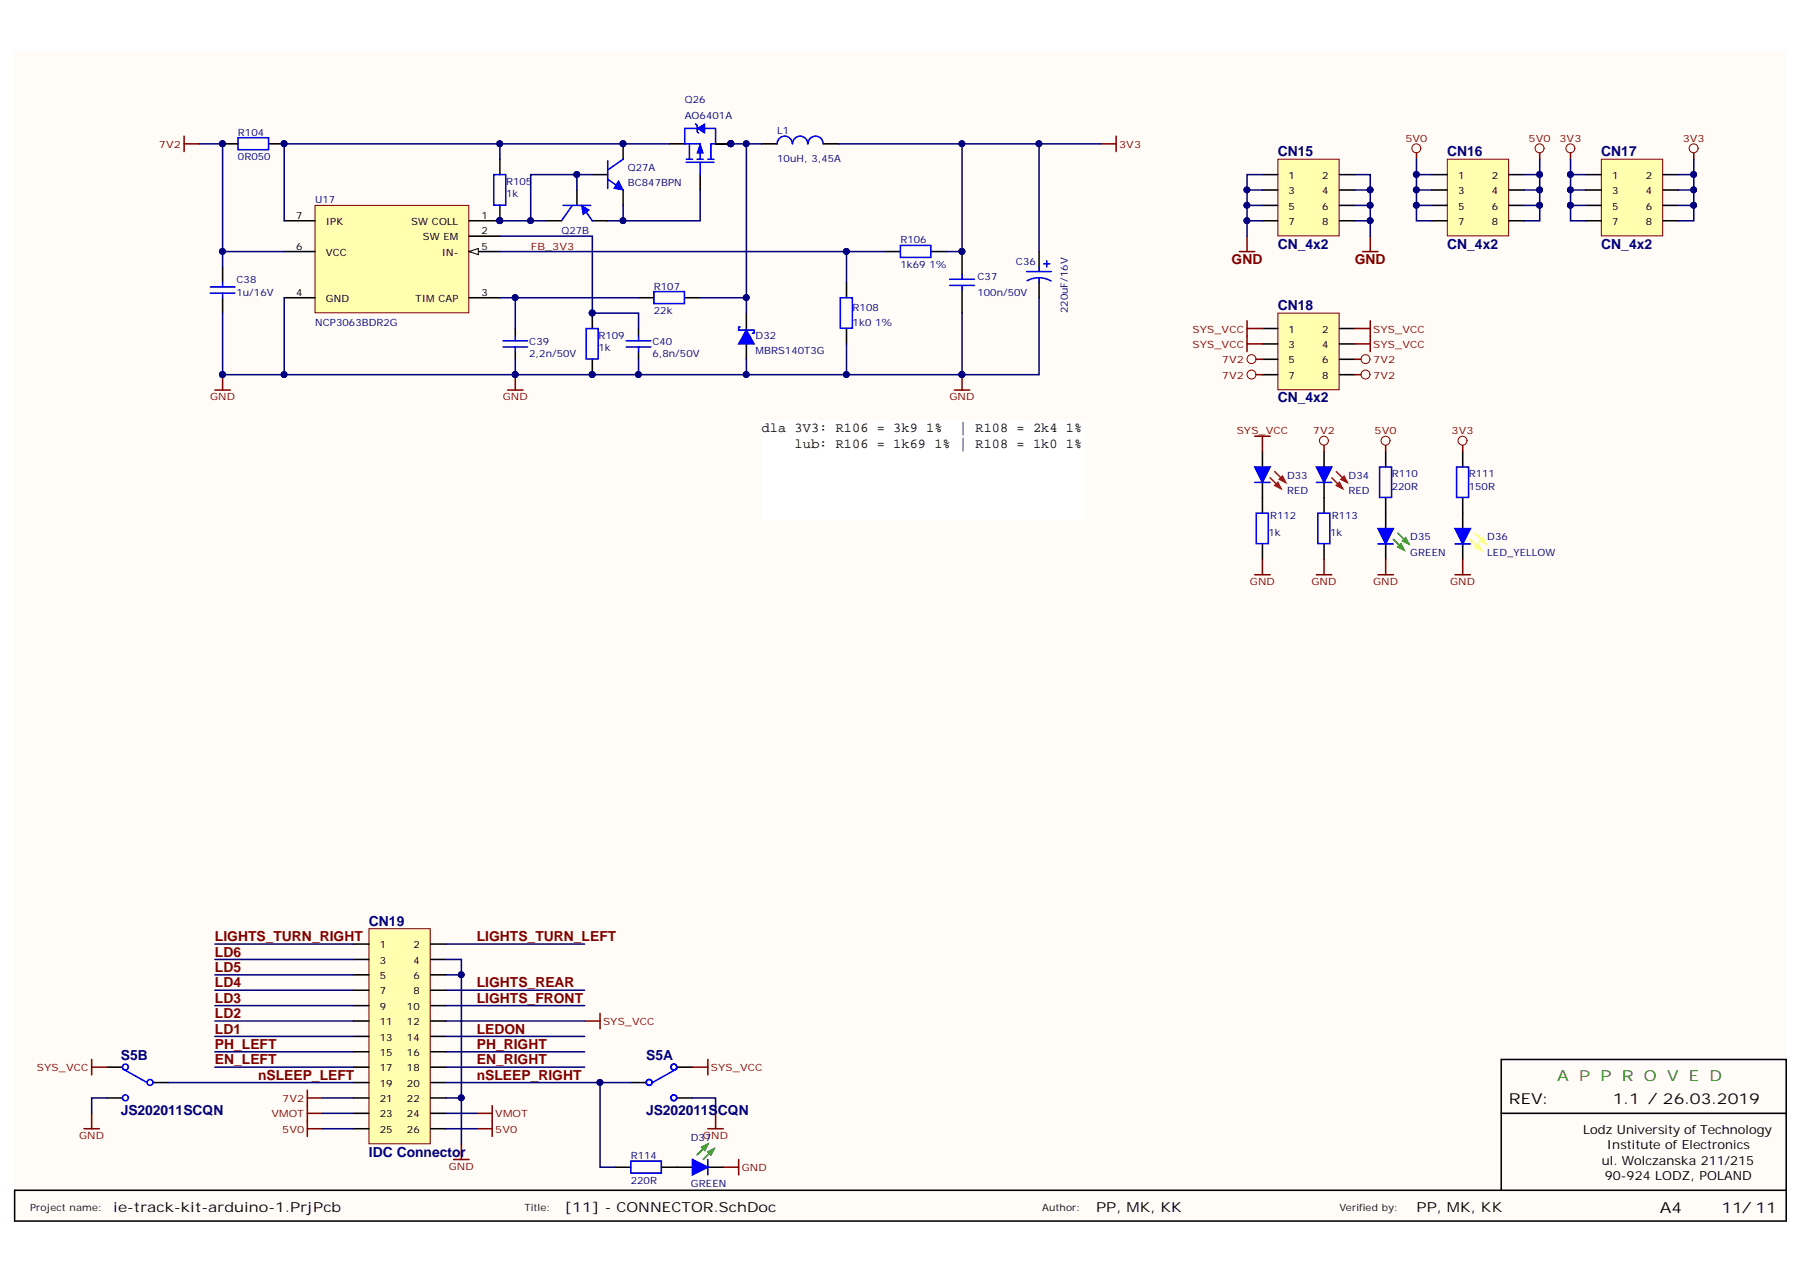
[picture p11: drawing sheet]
<svg xmlns="http://www.w3.org/2000/svg" width="297mm" height="210mm" viewBox="0 0 297 210" stroke-linecap="round" stroke-linejoin="round" font-family="sans-serif">
<defs><g id="words">
<text font-size="2.5" fill="#38761d" x="256.5" y="178.1">A P P R O V E D</text>
<g font-size="2.5">
<text x="248.6" y="181.9">REV:</text>
<text x="265.7" y="181.9">1.1 / 26.03.2019</text>
<text x="273.5" y="199.8">A4</text>
<text x="283.6" y="199.8">11/ 11</text>
</g>
<g font-size="2.3" fill="#000080">
<text x="210.5" y="25.7">CN15</text>
<text x="238.4" y="25.7">CN16</text>
<text x="263.8" y="25.7">CN17</text>
<text x="210.5" y="40.9">CN_4x2</text>
<text x="238.4" y="40.9">CN_4x2</text>
<text x="263.8" y="40.9">CN_4x2</text>
<text x="210.5" y="51.1">CN18</text>
<text x="210.5" y="66.3">CN_4x2</text>
<text x="60.8" y="152.5">CN19</text>
<text x="19.9" y="174.6">S5B</text>
<text x="106.5" y="174.6">S5A</text>
<text x="19.9" y="183.7">JS202011SCQN</text>
<text x="106.5" y="183.7">JS202011SCQN</text>
<text x="60.8" y="190.6">IDC Connector</text>
</g>
<g font-size="2.3" fill="#800000">
<text x="202.9" y="43.5">GND</text>
<text x="223.2" y="43.5">GND</text>
<text x="35.4" y="155.1">LIGHTS_TURN_RIGHT</text>
<text x="78.5" y="155.1">LIGHTS_TURN_LEFT</text>
<text x="35.4" y="157.6">LD6</text>
<text x="35.4" y="160.2">LD5</text>
<text x="35.4" y="162.7">LD4</text>
<text x="35.4" y="165.2">LD3</text>
<text x="35.4" y="167.8">LD2</text>
<text x="78.5" y="162.7">LIGHTS_REAR</text>
<text x="78.5" y="165.2">LIGHTS_FRONT</text>
<text x="35.4" y="170.3">LD1</text>
<text x="35.4" y="172.8">PH_LEFT</text>
<text x="78.5" y="170.3">LEDON</text>
<text x="78.5" y="172.8">PH_RIGHT</text>
<text x="35.4" y="175.4">EN_LEFT</text>
<text x="42.5" y="177.9">nSLEEP_LEFT</text>
<text x="78.5" y="175.4">EN_RIGHT</text>
<text x="78.5" y="177.9">nSLEEP_RIGHT</text>
</g>
<g font-size="2.3">
<text x="18.7" y="199.7">ie-track-kit-arduino-1.PrjPcb</text>
<text x="93" y="199.7">[11] - CONNECTOR.SchDoc</text>
<text x="180.6" y="199.7">PP, MK, KK</text>
<text x="233.4" y="199.7">PP, MK, KK</text>
</g>
<g font-size="2.2">
<text x="125.5" y="71.2">dla 3V3: R106 = 3k9 1%</text>
<text x="158" y="71.2">| R108 = 2k4 1%</text>
<text x="130.9" y="73.7">lub: R106 = 1k69 1% | R108 = 1k0 1%</text>
</g>
<g font-size="2.1">
<text x="260.8" y="186.8">Lodz University of Technology</text>
<text x="263.9" y="191.9">ul. Wolczanska 211/215</text>
<text x="264.7" y="189.4">Institute of Electronics</text>
<text x="264.4" y="194.4">90-924 LODZ, POLAND</text>
</g>
<text font-size="1.7" fill="#000080" x="175.9" y="51.6" transform="rotate(-90 175.9 51.6)">220uF/16V</text>
<g font-size="1.6" fill="#000080">
<text x="112.8" y="17">Q26</text>
<text x="39.2" y="22.4">R104</text>
<text x="112.8" y="19.6">AO6401A</text>
<text x="128" y="22.1">L1</text>
<text x="39.2" y="26.4">0R050</text>
<text x="103.4" y="28.2">Q27A</text>
<text x="128" y="26.7">10uH, 3,45A</text>
<text x="51.9" y="33.5">U17</text>
<text x="83.4" y="32.5">1k</text>
<text x="83.4" y="30.5">R105</text>
<text x="103.4" y="30.7">BC847BPN</text>
<text x="92.5" y="38.6">Q27B</text>
<text x="148.3" y="40.1">R106</text>
<text x="39" y="46.7">C38</text>
<text x="107.7" y="47.7">R107</text>
<text x="148.3" y="44.2">1k69 1%</text>
<text x="161" y="46.2">C37</text>
<text x="167.4" y="43.7">C36</text>
<text x="39" y="48.7">1u/16V</text>
<text x="51.9" y="53.8">NCP3063BDR2G</text>
<text x="107.7" y="51.8">22k</text>
<text x="140.5" y="53.8">1k0 1%</text>
<text x="140.5" y="51.3">R108</text>
<text x="161" y="48.7">100n/50V</text>
<text x="87.2" y="58.9">2,2n/50V</text>
<text x="87.2" y="56.8">C39</text>
<text x="98.6" y="57.8">1k</text>
<text x="98.6" y="55.8">R109</text>
<text x="107.5" y="58.9">6,8n/50V</text>
<text x="107.5" y="56.8">C40</text>
<text x="124.5" y="55.8">D32</text>
<text x="124.5" y="58.4">MBRS140T3G</text>
<text x="212" y="78.9">D33</text>
<text x="212" y="81.4">RED</text>
<text x="222.2" y="78.9">D34</text>
<text x="222.2" y="81.4">RED</text>
<text x="229.3" y="80.7">220R</text>
<text x="229.3" y="78.6">R110</text>
<text x="242" y="80.7">150R</text>
<text x="242" y="78.6">R111</text>
<text x="209" y="88.3">1k</text>
<text x="209.2" y="85.5">R112</text>
<text x="219.1" y="88.3">1k</text>
<text x="219.4" y="85.5">R113</text>
<text x="232.3" y="89">D35</text>
<text x="245" y="89">D36</text>
<text x="232.3" y="91.6">GREEN</text>
<text x="245" y="91.6">LED_YELLOW</text>
<text x="103.9" y="191">R114</text>
<text x="113.8" y="187.9">D37</text>
<text x="103.9" y="195">220R</text>
<text x="113.8" y="195.5">GREEN</text>
</g>
<g font-size="1.6" fill="#800000">
<text x="231.5" y="23.4">5V0</text>
<text x="251.8" y="23.4">5V0</text>
<text x="256.9" y="23.4">3V3</text>
<text x="277.2" y="23.4">3V3</text>
<text x="26.2" y="24.4">7V2</text>
<text x="184.4" y="24.4">3V3</text>
<text x="87.4" y="41.1">FB_3V3</text>
<text x="196.5" y="54.8">SYS_VCC</text>
<text x="196.5" y="57.3">SYS_VCC</text>
<text x="201.3" y="59.9">7V2</text>
<text x="226.2" y="54.8">SYS_VCC</text>
<text x="226.2" y="57.3">SYS_VCC</text>
<text x="226.2" y="59.9">7V2</text>
<text x="34.6" y="66">GND</text>
<text x="82.8" y="66">GND</text>
<text x="156.4" y="66">GND</text>
<text x="201.3" y="62.4">7V2</text>
<text x="226.2" y="62.4">7V2</text>
<text x="203.7" y="71.5">SYS_VCC</text>
<text x="216.3" y="71.5">7V2</text>
<text x="226.5" y="71.5">5V0</text>
<text x="239.1" y="71.5">3V3</text>
<text x="205.9" y="96.4">GND</text>
<text x="216.1" y="96.4">GND</text>
<text x="226.2" y="96.4">GND</text>
<text x="238.9" y="96.4">GND</text>
<text x="99.4" y="168.9">SYS_VCC</text>
<text x="6.1" y="176.5">SYS_VCC</text>
<text x="117.1" y="176.5">SYS_VCC</text>
<text x="44.7" y="184.1">VMOT</text>
<text x="46.5" y="181.6">7V2</text>
<text x="81.6" y="184.1">VMOT</text>
<text x="13" y="187.7">GND</text>
<text x="46.5" y="186.6">5V0</text>
<text x="81.6" y="186.6">5V0</text>
<text x="115.8" y="187.7">GND</text>
<text x="73.9" y="192.7">GND</text>
<text x="122.2" y="193">GND</text>
</g>
<g font-size="1.6">
<text x="212.3" y="29.5">1</text>
<text x="217.8" y="29.5">2</text>
<text x="240.2" y="29.5">1</text>
<text x="245.7" y="29.5">2</text>
<text x="265.6" y="29.5">1</text>
<text x="271.1" y="29.5">2</text>
<text x="212.3" y="32">3</text>
<text x="212.3" y="34.5">5</text>
<text x="217.8" y="32">4</text>
<text x="217.8" y="34.5">6</text>
<text x="240.2" y="32">3</text>
<text x="240.2" y="34.5">5</text>
<text x="245.7" y="32">4</text>
<text x="245.7" y="34.5">6</text>
<text x="265.6" y="32">3</text>
<text x="265.6" y="34.5">5</text>
<text x="271.1" y="32">4</text>
<text x="271.1" y="34.5">6</text>
<text x="48.8" y="41.1">6</text>
<text x="48.8" y="36">7</text>
<text x="53.7" y="37.1">IPK</text>
<text x="67.8" y="37.1">SW COLL</text>
<text x="69.7" y="39.6">SW EM</text>
<text x="79.3" y="36">1</text>
<text x="79.3" y="38.6">2</text>
<text x="79.3" y="41.1">5</text>
<text x="212.3" y="37.1">7</text>
<text x="217.8" y="37.1">8</text>
<text x="240.2" y="37.1">7</text>
<text x="245.7" y="37.1">8</text>
<text x="265.6" y="37.1">7</text>
<text x="271.1" y="37.1">8</text>
<text x="53.7" y="42.1">VCC</text>
<text x="72.8" y="42.1">IN-</text>
<text x="48.8" y="48.7">4</text>
<text x="53.7" y="49.7">GND</text>
<text x="68.5" y="49.7">TIM CAP</text>
<text x="79.3" y="48.7">3</text>
<text x="212.3" y="54.8">1</text>
<text x="212.3" y="57.3">3</text>
<text x="212.3" y="59.9">5</text>
<text x="217.8" y="54.8">2</text>
<text x="217.8" y="57.3">4</text>
<text x="217.8" y="59.9">6</text>
<text x="212.3" y="62.4">7</text>
<text x="217.8" y="62.4">8</text>
<text x="62.6" y="156.2">1</text>
<text x="62.6" y="158.8">3</text>
<text x="62.6" y="161.3">5</text>
<text x="68.1" y="156.2">2</text>
<text x="68.1" y="158.8">4</text>
<text x="68.1" y="161.3">6</text>
<text x="62.6" y="163.8">7</text>
<text x="62.6" y="166.4">9</text>
<text x="67" y="166.4">10</text>
<text x="68.1" y="163.8">8</text>
<text x="62.6" y="168.9">11</text>
<text x="62.6" y="171.4">13</text>
<text x="62.6" y="174">15</text>
<text x="67" y="168.9">12</text>
<text x="67" y="171.4">14</text>
<text x="67" y="174">16</text>
<text x="62.6" y="176.5">17</text>
<text x="62.6" y="179">19</text>
<text x="67" y="176.5">18</text>
<text x="67" y="179">20</text>
<text x="62.6" y="181.6">21</text>
<text x="62.6" y="184.1">23</text>
<text x="67" y="181.6">22</text>
<text x="67" y="184.1">24</text>
<text x="62.6" y="186.6">25</text>
<text x="67" y="186.6">26</text>
</g>
<g font-size="1.6" fill="#101010">
<text x="4.9" y="199.4">Project name:</text>
<text x="86.4" y="199.4">Title:</text>
<text x="171.7" y="199.4">Author:</text>
<text x="220.7" y="199.4">Verified by:</text>
</g>
</g></defs>
<path d="M2.4 8.5h291.8v192.6h-291.8z" fill="#fffcf8"/>
<path d="M247.3 196.1v-12.7h47v17.8h-291.9v-5.1h291.9M247.3 183.4v-8.8h47v8.8" fill="none" stroke="#000" stroke-width=".25"/>
<path d="M50.6 179.6v2.6M50.6 184.7v2.5M50.6 186h2.6M50.6 180.9h2.6M74.7 191h2.6M76 188.5v2.5M78.5 183.4h2.6M78.5 186h2.6M81.1 182.2v5" fill="none" stroke="#800000" stroke-width=".25"/>
<path d="M60.8 153h10.1v35.5h-10.1z" fill="#ffffb0" stroke="#800000" stroke-width=".16"/>
<g fill="none" stroke="#000" stroke-width=".25">
<path d="M58.2 155.5h2.6M58.2 158.1h2.6M70.9 155.5h2.6M70.9 158.1h2.6M58.2 160.6h2.6M58.2 163.1h2.6M58.2 165.7h2.6M58.2 168.2h2.6M58.2 170.8h2.6M58.2 173.3h2.6M58.2 175.8h2.6M58.2 178.4h2.6"/>
<path d="M70.9 160.6h2.6M70.9 163.1h2.6M70.9 165.7h2.6M70.9 168.2h2.6M70.9 170.8h2.6M70.9 173.3h2.6M70.9 175.8h2.6M70.9 178.4h2.6M58.2 180.9h2.6M58.2 183.4h2.6M58.2 186h2.6M70.9 180.9h2.6"/>
<path d="M70.9 183.4h2.6M70.9 186h2.6"/>
</g>
<path d="M279 25.2v1M96.3 168.2h2.6M98.9 167v2.5" fill="none" stroke="#800000" stroke-width=".25"/>
<circle cx="279" cy="24.4" r=".74" fill="none" stroke="#800000" stroke-width=".16"/>
<path d="M263.8 26.2h10.1v12.7h-10.1z" fill="#ffffb0" stroke="#800000" stroke-width=".16"/>
<path d="M261.3 28.8h2.5M261.3 31.3h2.5M261.3 33.8h2.5M261.3 36.4h2.5M274 28.8h2.5M274 31.3h2.5M274 33.8h2.5M274 36.4h2.5" fill="none" stroke="#000" stroke-width=".25"/>
<path d="M210.5 26.2h10.1v12.7h-10.1z" fill="#ffffb0" stroke="#800000" stroke-width=".16"/>
<g fill="none" stroke="#000" stroke-width=".25">
<path d="M208 28.8h2.5M208 31.3h2.5M208 33.8h2.5M208 36.4h2.5M220.7 28.8h2.5M220.7 31.3h2.5M220.7 33.8h2.5M220.7 36.4h2.5M36.7 44v2.5M36.7 49.1v2.5M139.5 46.5v2.6M139.5 54.1v2.6"/>
<path d="M145.8 41.4h2.5M153.4 41.4h2.6M17.6 175.8h2.6M25.3 178.4h2.5M103.9 178.4h2.6M111.5 175.8h2.6M17.6 180.9h2.6M111.5 180.9h2.6"/>
</g>
<g fill="none" stroke="#00f" stroke-width=".25">
<path d="M34.6 47.3h4.1M34.6 48.3h4.1M36.7 46.5v.8M36.7 48.3v.8M138.4 49.1h2v5h-2zM148.3 40.4h5.1v2h-5.1zM20.2 176.1l4 2.3M111.5 176.1l-4 2.3"/>
<circle cx="20.7" cy="175.8" r=".48"/>
<circle cx="24.7" cy="178.3" r=".48"/>
<circle cx="106.9" cy="178.3" r=".48"/>
<circle cx="111" cy="175.8" r=".48"/>
<circle cx="20.7" cy="180.9" r=".48"/>
<circle cx="111" cy="180.9" r=".48"/>
</g>
<path d="M15.1 174.6v2.5M15.1 175.8h2.5M13.8 186h2.6M15.1 183.4v2.6M50.6 182.2v2.5M50.6 183.4h2.6M116.6 186h2.6M117.9 183.4v2.6" fill="none" stroke="#800000" stroke-width=".25"/>
<path d="M51.9 33.8h25.3v17.7h-25.3z" fill="#ffffb0" stroke="#800000" stroke-width=".16"/>
<path d="M77.3 36.4h5.1M77.3 38.9h5.1M46.8 49.1h5.1M77.3 49.1h5.1M77.3 41.4h5.1" fill="none" stroke="#000" stroke-width=".25"/>
<circle cx="82.3" cy="36.4" r=".48" fill="#000080" stroke="#000080" stroke-width=".16"/>
<path d="M77.3 41.4l1.5-.5v1.1z" fill="#fffcf8"/>
<path d="M77.3 41.4l1.5-.5v1.1z" fill="none" stroke="#000" stroke-width=".16"/>
<g fill="none" stroke="#000" stroke-width=".25">
<path d="M36.7 23.7h2.5M44.3 23.7h2.5M46.8 36.4h5.1M82.4 26.2v2.6M82.4 33.8v2.6M110.3 23.7h2.5M115.3 28.8v2.5M117.9 23.7h2.5M46.8 41.4h5.1M158.5 41.4v3.9M158.5 47.8v3.8M171.2 41.4v2.6"/>
<path d="M171.2 46.5v2.6"/>
</g>
<g fill="#000080" stroke="#000080" stroke-width=".16">
<circle cx="82.3" cy="36.4" r=".48"/>
<circle cx="46.8" cy="23.7" r=".48"/>
<circle cx="36.6" cy="23.7" r=".48"/>
<circle cx="158.5" cy="41.4" r=".48"/>
<circle cx="36.6" cy="61.7" r=".48"/>
<circle cx="158.5" cy="61.7" r=".48"/>
<circle cx="120.4" cy="23.7" r=".48"/>
</g>
<g fill="none" stroke="#00f" stroke-width=".25">
<path d="M39.2 22.7h5v2h-5zM81.3 28.8h2v5h-2zM112.8 23.7h2.5v2.5M113.1 26.7h4.5M113.1 26.2h1M113.6 23.7v2.5M114.8 26.2h1.1M115.3 26.7v2.1M116.6 26.2h1M117.1 23.7v2.5M156.5 46h4M156.5 47h4"/>
<path d="M158.5 45.3v.7M158.5 47v.8M169.2 44.7h4M171.2 45.8h.8l1.2 .5M171.2 45.8h-.8l-1.2 .5M171.2 44v.7M171.2 45.8v.7M171.9 43.5h1.1M172.5 43v1"/>
</g>
<path d="M35.4 64.3h2.5M36.7 61.7v2.6M157.2 64.3h2.6M158.5 61.7v2.6" fill="none" stroke="#800000" stroke-width=".25"/>
<path d="M115.3 23.7l.6 1.5h-1.1z" fill="#00f"/>
<path d="M115.3 23.7l.6 1.5h-1.1z" fill="none" stroke="#00f" stroke-width=".16"/>
<path d="M112.8 21.2v2.5M117.1 23.7h.8" fill="none" stroke="#00f" stroke-width=".25"/>
<path d="M114.8 21.2l1.3-.8v1.5z" fill="#00f"/>
<path d="M114.8 21.2l1.3-.8v1.5z" fill="none" stroke="#00f" stroke-width=".16"/>
<g fill="none" stroke="#00f" stroke-width=".25">
<path d="M112.8 21.2h2M114.6 20.4l.2 .3v1l.3 .2M116.1 21.2h1.8v2.5M82.9 56.2h4M82.9 57.2h4M84.9 55.4v.8M84.9 57.2v.7M96.6 54.1h1.9v5h-1.9zM103.2 56.2h4M103.2 57.2h4M105.2 55.4v.8M105.2 57.2v.7"/>
<path d="M107.7 48h5.1v2h-5.1z"/>
</g>
<path d="M117.9 23.7h2.5M84.9 54.1v1.3M84.9 57.9v1.3M97.6 51.6v2.5M97.6 59.2v2.5M105.2 54.1v1.3M105.2 57.9v1.3M105.2 49.1h2.5M112.8 49.1h2.5M123 51.6v2.8M123 56.7v2.5" fill="none" stroke="#000" stroke-width=".25"/>
<g fill="#000080" stroke="#000080" stroke-width=".16">
<circle cx="120.4" cy="23.7" r=".48"/>
<circle cx="97.6" cy="61.7" r=".48"/>
<circle cx="97.6" cy="51.6" r=".48"/>
</g>
<path d="M123 54.4l1.2 2.3h-2.5z" fill="#00f"/>
<path d="M100.1 26.5v4.6M100.1 29.5l2.6 1.8M102.7 26.2l-2.6 1.8M121.9 53.9h-.2v.5h2.5v.5h-.2M123 54.4l1.2 2.3h-2.5z" fill="none" stroke="#00f" stroke-width=".25"/>
<path d="M83.6 64.3h2.6M84.9 61.7v2.6" fill="none" stroke="#800000" stroke-width=".25"/>
<g fill="#000080" stroke="#000080" stroke-width=".16">
<circle cx="84.9" cy="61.7" r=".48"/>
<circle cx="102.6" cy="23.7" r=".48"/>
</g>
<path d="M97.6 28.8h2.5M102.7 23.7v2.5M102.7 31.3v2.5" fill="none" stroke="#000" stroke-width=".25"/>
<path d="M101.9 29.8l.8 1.5-1.6-.2z" fill="#00f"/>
<path d="M101.9 29.8l.8 1.5-1.6-.2z" fill="none" stroke="#00f" stroke-width=".16"/>
<circle cx="102.6" cy="23.7" r=".48" fill="#000080" stroke="#000080" stroke-width=".16"/>
<path d="M90 36.4h2.5M95 31.3v2.5M97.6 36.4h2.5" fill="none" stroke="#000" stroke-width=".25"/>
<path d="M92.8 33.8h4.5M94.3 33.8l-1.8 2.6M95.8 33.8l1.8 2.6" fill="none" stroke="#00f" stroke-width=".25"/>
<path d="M95.8 33.8l1.3 .8-1 .8z" fill="#00f"/>
<path d="M95.8 33.8l1.3 .8-1 .8z" fill="none" stroke="#00f" stroke-width=".16"/>
<path d="M125.5 23.7h2.5M135.7 23.7h2.5" fill="none" stroke="#000" stroke-width=".25"/>
<path d="M130.5 23.7a1.24 1.24 0 0 0-1.2-1.3 1.24 1.24 0 0 0-1.3 1.3M133.1 23.7a1.24 1.24 0 0 0-1.3-1.3 1.24 1.24 0 0 0-1.2 1.3M135.6 23.7a1.24 1.24 0 0 0-1.2-1.3 1.24 1.24 0 0 0-1.3 1.3" fill="none" stroke="#00f" stroke-width=".25"/>
<path d="M30.3 22.4v2.6M30.3 23.7h2.6M181.3 23.7h2.6M183.9 22.4v2.6M205.4 38.9v2.5M225.7 38.9v2.5M204.2 41.4h2.5M224.5 41.4h2.5M114.1 175.8h2.5M116.6 174.6v2.5" fill="none" stroke="#800000" stroke-width=".25"/>
<path d="M238.4 26.2h10.1v12.7h-10.1z" fill="#ffffb0" stroke="#800000" stroke-width=".16"/>
<path d="M235.9 28.8h2.5M235.9 31.3h2.5M235.9 33.8h2.5M235.9 36.4h2.5M248.6 28.8h2.5M248.6 31.3h2.5M248.6 33.8h2.5M248.6 36.4h2.5" fill="none" stroke="#000" stroke-width=".25"/>
<g fill="none" stroke="#800000" stroke-width=".16">
<circle cx="233.3" cy="24.4" r=".74"/>
<circle cx="253.6" cy="24.4" r=".74"/>
</g>
<path d="M233.4 25.2v1M253.7 25.2v1" fill="none" stroke="#800000" stroke-width=".25"/>
<path d="M210.5 51.6h10.1v12.6h-10.1z" fill="#ffffb0" stroke="#800000" stroke-width=".16"/>
<g fill="none" stroke="#000" stroke-width=".25">
<path d="M208 54.1h2.5M208 56.7h2.5M208 59.2h2.5M220.7 54.1h2.5M220.7 56.7h2.5M220.7 59.2h2.5M208 61.7h2.5M220.7 61.7h2.5M228.3 74.4v2.5M241 74.4v2.5M228.3 82v2.6M241 82v5.1"/>
<path d="M241 89.6v2.6"/>
</g>
<g fill="none" stroke="#800000" stroke-width=".16">
<circle cx="258.7" cy="24.4" r=".74"/>
<circle cx="206.2" cy="59.2" r=".74"/>
<circle cx="225" cy="59.2" r=".74"/>
<circle cx="206.2" cy="61.7" r=".74"/>
<circle cx="225" cy="61.7" r=".74"/>
</g>
<path d="M258.7 25.2v1M205.4 52.9v5M205.4 54.1h2.6M205.4 56.7h2.6M207 59.2h1M223.2 54.1h2.5M223.2 56.7h2.5M223.2 59.2h1M225.7 52.9v5M207 61.7h1M223.2 61.7h1" fill="none" stroke="#800000" stroke-width=".25"/>
<path d="M227.3 76.9h2v5.1h-2zM240 76.9h1.9v5.1h-1.9z" fill="none" stroke="#00f" stroke-width=".25"/>
<path d="M239.7 87.1h2.5l-1.2 2.5z" fill="#00f"/>
<path d="M239.7 87.1h2.5l-1.2 2.5z" fill="none" stroke="#00f" stroke-width=".25"/>
<path d="M242.2 88.9l1.8 1.7M243 87.8l1.8 1.8" fill="none" stroke="#ff0" stroke-width=".25"/>
<path d="M243 90.1l.5-.5 .5 1z" fill="#ff0"/>
<path d="M243 90.1l.5-.5 .5 1z" fill="none" stroke="#ff0" stroke-width=".25"/>
<path d="M243.8 89.1l.5-.5 .5 1z" fill="#ff0"/>
<path d="M243.8 89.1l.5-.5 .5 1z" fill="none" stroke="#ff0" stroke-width=".25"/>
<path d="M239.7 89.6h2.5" fill="none" stroke="#00f" stroke-width=".25"/>
<path d="M228.3 84.6v2.5M228.3 89.6v2.6" fill="none" stroke="#000" stroke-width=".25"/>
<path d="M227 87.1h2.6l-1.3 2.5z" fill="#00f"/>
<path d="M227 87.1h2.6l-1.3 2.5z" fill="none" stroke="#00f" stroke-width=".25"/>
<path d="M229.6 88.9l1.7 1.7M230.3 87.8l1.8 1.8" fill="none" stroke="#00bf00" stroke-width=".25"/>
<path d="M230.3 90.1l.5-.5 .5 1z" fill="#00bf00"/>
<path d="M230.3 90.1l.5-.5 .5 1z" fill="none" stroke="#00bf00" stroke-width=".25"/>
<path d="M231.1 89.1l.5-.5 .5 1z" fill="#00bf00"/>
<path d="M231.1 89.1l.5-.5 .5 1z" fill="none" stroke="#00bf00" stroke-width=".25"/>
<path d="M207 84.6h1.9v5h-1.9zM227 89.6h2.6" fill="none" stroke="#00f" stroke-width=".25"/>
<path d="M208 74.4v2.5M208 79.5v5.1M208 89.6v2.6" fill="none" stroke="#000" stroke-width=".25"/>
<path d="M206.7 76.9h2.6l-1.3 2.6z" fill="#00f"/>
<path d="M206.7 76.9h2.6l-1.3 2.6z" fill="none" stroke="#00f" stroke-width=".25"/>
<path d="M209.3 78.7l1.7 1.8M210 77.7l1.8 1.8" fill="none" stroke="#f00" stroke-width=".25"/>
<path d="M210 80l.5-.5 .5 1z" fill="#f00"/>
<path d="M210 80l.5-.5 .5 1z" fill="none" stroke="#f00" stroke-width=".25"/>
<path d="M210.8 79l.5-.5 .5 1z" fill="#f00"/>
<path d="M210.8 79l.5-.5 .5 1z" fill="none" stroke="#f00" stroke-width=".25"/>
<path d="M206.7 79.5h2.6M217.1 84.6h2v5h-2z" fill="none" stroke="#00f" stroke-width=".25"/>
<path d="M206.7 94.7h2.6M208 92.2v2.5" fill="none" stroke="#800000" stroke-width=".25"/>
<path d="M218.1 74.4v2.5M218.1 79.5v5.1M218.1 89.6v2.6" fill="none" stroke="#000" stroke-width=".25"/>
<path d="M216.9 76.9h2.5l-1.3 2.6z" fill="#00f"/>
<path d="M216.9 76.9h2.5l-1.3 2.6z" fill="none" stroke="#00f" stroke-width=".25"/>
<path d="M219.4 78.7l1.8 1.8M220.2 77.7l1.7 1.8" fill="none" stroke="#f00" stroke-width=".25"/>
<path d="M220.2 80l.5-.5 .5 1z" fill="#f00"/>
<path d="M220.2 80l.5-.5 .5 1z" fill="none" stroke="#f00" stroke-width=".25"/>
<path d="M220.9 79l.5-.5 .5 1z" fill="#f00"/>
<path d="M220.9 79l.5-.5 .5 1z" fill="none" stroke="#f00" stroke-width=".25"/>
<path d="M216.9 79.5h2.5M103.9 191.3h5.1v2h-5.1z" fill="none" stroke="#00f" stroke-width=".25"/>
<path d="M206.7 71.9h2.6M208 71.9v2.5M218.1 73.4v1M228.3 73.4v1M241 73.4v1M216.9 94.7h2.5M218.1 92.2v2.5M227 94.7h2.6M228.3 92.2v2.5M239.7 94.7h2.5M241 92.2v2.5" fill="none" stroke="#800000" stroke-width=".25"/>
<g fill="none" stroke="#800000" stroke-width=".16">
<circle cx="218.1" cy="72.6" r=".74"/>
<circle cx="228.3" cy="72.6" r=".74"/>
<circle cx="241" cy="72.6" r=".74"/>
</g>
<path d="M125.5 69.3h53.2v16.5h-53.2z" fill="#fff" stroke="#fff" stroke-width=".16"/>
<path d="M101.4 192.3h2.5M109 192.3h5.1M116.6 192.3h2.6" fill="none" stroke="#000" stroke-width=".25"/>
<path d="M114.1 191l2.5 1.3-2.5 1.3z" fill="#00f"/>
<path d="M114.1 191l2.5 1.3-2.5 1.3z" fill="none" stroke="#00f" stroke-width=".25"/>
<path d="M116.6 188.5l-1.8 1.8M117.6 189.3l-1.7 1.7" fill="none" stroke="#00bf00" stroke-width=".25"/>
<path d="M116.6 189.8l1-.5-.5 1z" fill="#00bf00"/>
<path d="M116.6 189.8l1-.5-.5 1z" fill="none" stroke="#00bf00" stroke-width=".25"/>
<path d="M115.6 189l1-.5-.5 1z" fill="#00bf00"/>
<path d="M115.6 189l1-.5-.5 1z" fill="none" stroke="#00bf00" stroke-width=".25"/>
<path d="M116.6 191v2.6" fill="none" stroke="#00f" stroke-width=".25"/>
<path d="M119.2 192.3h2.5M121.7 191v2.6" fill="none" stroke="#800000" stroke-width=".25"/>
<g fill="none" stroke="#000080" stroke-width=".25">
<path d="M32.9 23.7h3.8v20.3M82.4 26.2v-2.5h-35.6v12.7M82.4 23.7h27.9M82.4 36.4h7.6M82.4 38.9h15.2v12.7h7.6v2.5M95 28.8h-7.6v7.6M97.6 28.8h-2.6v2.5M102.7 33.8v2.6h-2.6M115.3 31.3v5.1h-12.6M120.4 23.7h2.6v27.9M123 23.7h2.5M138.2 23.7h20.3v17.7h-2.5"/>
<path d="M158.5 23.7h12.7v17.7M171.2 23.7h10.1M205.4 31.3h2.6M205.4 33.8h2.6M205.4 36.4h2.6M208 28.8h-2.6v10.1M223.2 28.8h2.5v10.1M223.2 31.3h2.5M223.2 33.8h2.5M223.2 36.4h2.5M233.4 26.2v10.2h2.5M233.4 28.8h2.5"/>
<path d="M233.4 31.3h2.5M233.4 33.8h2.5M251.1 28.8h2.6M251.1 31.3h2.6M251.1 33.8h2.6M253.7 26.2v10.2h-2.6M258.7 26.2v10.2h2.6M258.7 28.8h2.6M258.7 31.3h2.6M258.7 33.8h2.6M276.5 28.8h2.5M276.5 31.3h2.5"/>
<path d="M279 33.8v2.6h-2.5M279 26.2v7.6h-2.5M36.7 41.4h10.1M46.8 49.1v12.6h-10.1v-10.1M82.4 41.4h63.4M82.4 49.1h2.5v5M84.9 59.2v2.5M84.9 49.1h20.3M105.2 59.2v2.5h-58.4M115.3 49.1h7.7M123 59.2v2.5M139.5 41.4v5.1"/>
<path d="M139.5 56.7v5M158.5 51.6v10.1M171.2 49.1v12.6h-12.7M105.2 61.7h53.3M35.4 158.1h22.8M35.4 155.5h22.8M73.5 158.1h2.5v30.4M73.5 155.5h22.8M27.8 178.4h30.4M35.4 160.6h22.8M35.4 163.1h22.8M35.4 165.7h22.8"/>
<path d="M35.4 168.2h22.8M35.4 170.8h22.8M35.4 173.3h22.8M35.4 175.8h22.8M73.5 178.4h30.4M73.5 160.6h2.5M73.5 163.1h22.8M73.5 165.7h22.8M73.5 168.2h22.8M73.5 170.8h22.8M73.5 173.3h22.8M73.5 175.8h22.8"/>
<path d="M98.9 178.4v13.9h2.5M17.6 180.9h-2.5v2.5M53.2 180.9h5M53.2 183.4h5M53.2 186h5M73.5 180.9h2.5M73.5 183.4h5M73.5 186h5M114.1 180.9h3.8v2.5"/>
</g>
<g fill="#000080" stroke="#000080" stroke-width=".16">
<circle cx="76" cy="160.6" r=".48"/>
<circle cx="98.8" cy="178.3" r=".48"/>
<circle cx="76" cy="180.9" r=".48"/>
<circle cx="258.7" cy="28.7" r=".48"/>
<circle cx="139.4" cy="41.4" r=".48"/>
<circle cx="158.5" cy="23.7" r=".48"/>
<circle cx="171.2" cy="23.7" r=".48"/>
<circle cx="36.6" cy="41.4" r=".48"/>
<circle cx="46.8" cy="23.7" r=".48"/>
<circle cx="82.3" cy="23.7" r=".48"/>
<circle cx="102.6" cy="23.7" r=".48"/>
<circle cx="102.6" cy="36.4" r=".48"/>
<circle cx="95" cy="28.7" r=".48"/>
<circle cx="82.3" cy="36.4" r=".48"/>
<circle cx="87.4" cy="36.4" r=".48"/>
<circle cx="46.8" cy="61.7" r=".48"/>
<circle cx="36.6" cy="61.7" r=".48"/>
<circle cx="97.6" cy="51.6" r=".48"/>
<circle cx="84.9" cy="49" r=".48"/>
<circle cx="84.9" cy="61.7" r=".48"/>
<circle cx="122.9" cy="49" r=".48"/>
<circle cx="122.9" cy="23.7" r=".48"/>
<circle cx="158.5" cy="41.4" r=".48"/>
<circle cx="158.5" cy="61.7" r=".48"/>
<circle cx="97.6" cy="61.7" r=".48"/>
<circle cx="105.2" cy="61.7" r=".48"/>
<circle cx="120.4" cy="23.7" r=".48"/>
<circle cx="36.6" cy="23.7" r=".48"/>
<circle cx="139.4" cy="61.7" r=".48"/>
<circle cx="122.9" cy="61.7" r=".48"/>
<circle cx="205.4" cy="31.3" r=".48"/>
<circle cx="205.4" cy="33.8" r=".48"/>
<circle cx="205.4" cy="36.4" r=".48"/>
<circle cx="225.7" cy="31.3" r=".48"/>
<circle cx="225.7" cy="33.8" r=".48"/>
<circle cx="225.7" cy="36.4" r=".48"/>
<circle cx="233.3" cy="28.7" r=".48"/>
<circle cx="233.3" cy="31.3" r=".48"/>
<circle cx="233.3" cy="33.8" r=".48"/>
<circle cx="253.6" cy="33.8" r=".48"/>
<circle cx="253.6" cy="31.3" r=".48"/>
<circle cx="253.6" cy="28.7" r=".48"/>
<circle cx="258.7" cy="33.8" r=".48"/>
<circle cx="258.7" cy="31.3" r=".48"/>
<circle cx="279" cy="33.8" r=".48"/>
<circle cx="279" cy="31.3" r=".48"/>
<circle cx="279" cy="28.7" r=".48"/>
</g>
<use href="#words"/>
</svg>
